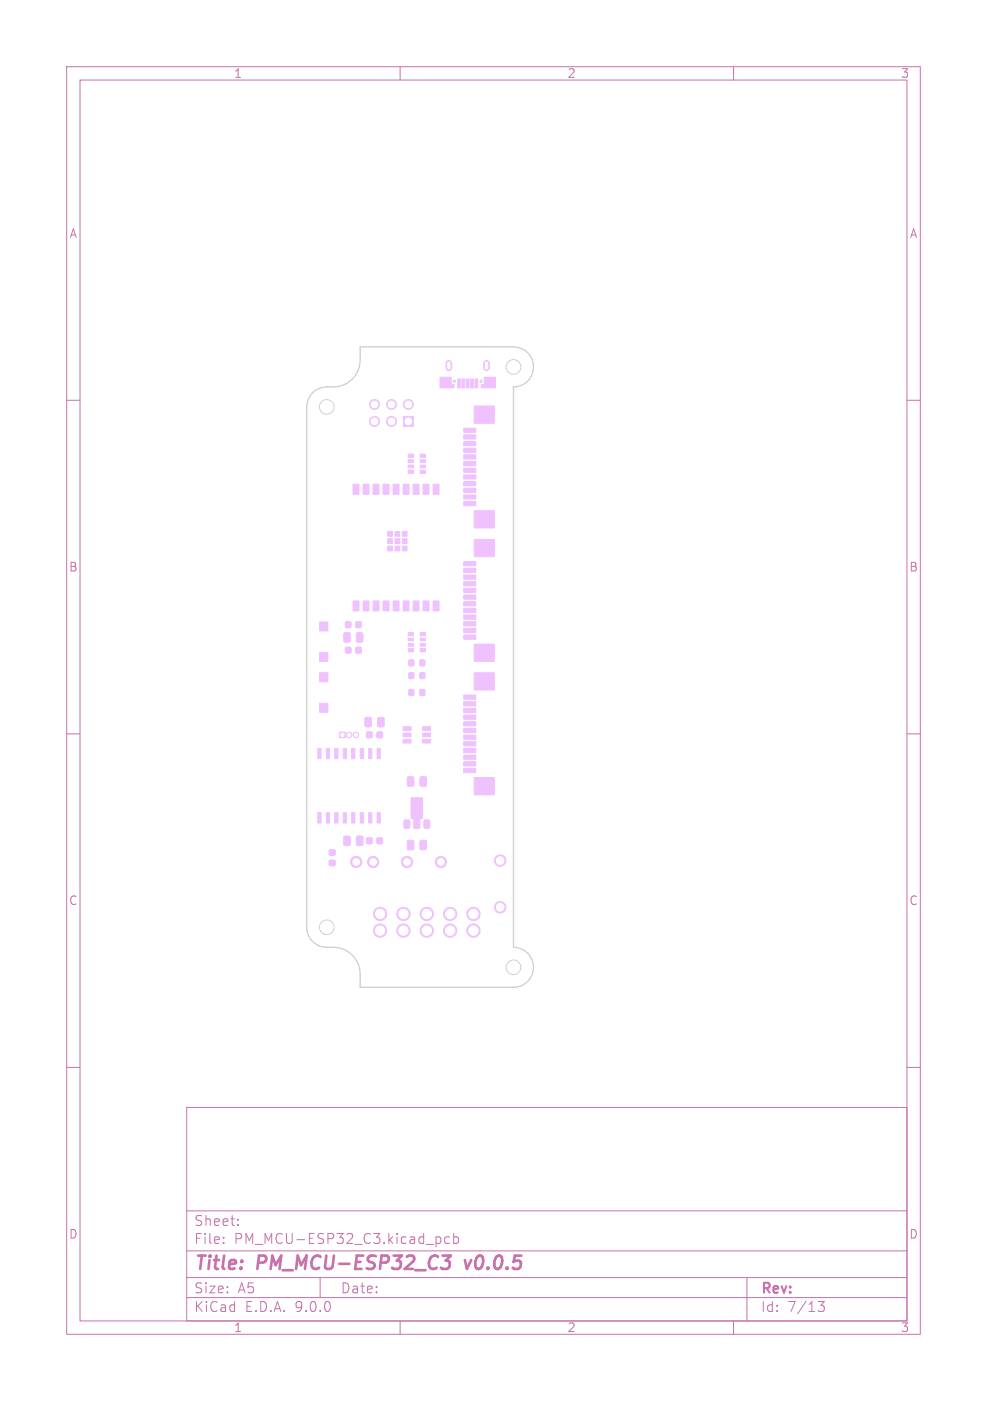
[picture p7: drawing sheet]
<svg xmlns="http://www.w3.org/2000/svg" width="148mm" height="210mm" viewBox="0 0 148 210" stroke-linecap="round" stroke-linejoin="round" font-family="sans-serif">
<defs><g id="words">
<g font-size="2.8" fill="#c872ab">
<text x="29" y="190.9">Title:</text>
<text x="38.7" y="190.9">PM_MCU-ESP32_C3</text>
<text x="70.6" y="190.9">v0.0.5</text>
</g>
<g font-size="2.1" fill="#c872ab">
<text x="29" y="184">Sheet:</text>
<text x="29" y="186.7">File:</text>
<text x="35.1" y="186.7">PM_MCU-ESP32_C3.kicad_pcb</text>
<text x="29" y="196.9">KiCad</text>
<text x="29" y="194.1">Size:</text>
<text x="35.7" y="194.1">A5</text>
<text x="36.7" y="196.9">E.D.A.</text>
<text x="44.3" y="196.9">9.0.0</text>
<text x="51" y="194.1">Date:</text>
<text x="114" y="194.3">Rev:</text>
<text x="114" y="196.9">Id:</text>
<text x="118.1" y="196.9">7/13</text>
</g>
<g font-size="1.8" fill="#c872ab">
<text x="35" y="11.9">1</text>
<text x="85" y="11.9">2</text>
<text x="135" y="11.9">3</text>
<text x="10.3" y="35.9">A</text>
<text x="136.4" y="35.9">A</text>
<text x="10.3" y="85.9">B</text>
<text x="136.3" y="85.9">B</text>
<text x="10.3" y="135.9">C</text>
<text x="136.3" y="135.9">C</text>
<text x="10.3" y="185.9">D</text>
<text x="136.3" y="185.9">D</text>
<text x="35" y="199.9">1</text>
<text x="85" y="199.9">2</text>
<text x="135" y="199.9">3</text>
</g>
</g></defs>
<g fill="none" stroke="#c872ab" stroke-width=".15">
<path d="M10 10h128v190h-128zM12 12h124v186h-124zM60 10v2M110 10v2M10 60h2M136 60h2M10 110h2M136 110h2M10 160h2M28 166h108v32h-108zM136 160h2M28 194.5h108"/>
<path d="M28 191.5h108M28 187.5h108M28 181.5h108M33.5 186.3v.1M33.5 185.5v.1M35.7 183.6v.1M35.7 182.8v.1M48 191.5v3M60 198v2M65.5 185.4l.5 .1 .1 .2-.1 .6-.2 .1h-.3M67.4 185.5l-.4-.1-.3 .3v.4l.1 .2h.6M68 185.5l.5-.1 .2 .3v.4l-.1 .2h-.6"/>
<path d="M68 184.9v1.5M110 198v2M112 191.5v6.5M122.7 195.1h.9l-.5 .6a.41 .41 0 0 1 .5 .3v.3l-.1 .2h-.8"/>
</g>
<path d="M66.4 188.2h1.2l-.8 .8h.3l.3 .2v.6l-.4 .4h-.6M69.7 188.9l.3 1.3" fill="none" stroke="#c872ab" stroke-width=".4"/>
<g fill="#efc1ff" stroke="#efc1ff" stroke-width=".15">
<path d="M69.5 75.2h1.8v.6h-1.8z"/>
<path d="M69.5 74.2h1.8v.6h-1.8z"/>
<path d="M69.5 73.2h1.8v.6h-1.8z"/>
<path d="M69.5 72.2h1.8v.6h-1.8z"/>
<path d="M69.5 71.2h1.8v.6h-1.8z"/>
<path d="M69.5 70.2h1.8v.6h-1.8z"/>
<path d="M69.5 69.2h1.8v.6h-1.8z"/>
<path d="M69.5 68.2h1.8v.6h-1.8z"/>
<path d="M69.5 67.2h1.8v.6h-1.8z"/>
<path d="M69.5 66.2h1.8v.6h-1.8z"/>
<path d="M69.5 65.2h1.8v.6h-1.8z"/>
<path d="M69.5 64.2h1.8v.6h-1.8z"/>
<path d="M71.1 76.6h3v2.5h-3z"/>
<path d="M71.1 60.9h3v2.5h-3z"/>
<path d="M69.5 95.2h1.8v.6h-1.8z"/>
<path d="M69.5 94.2h1.8v.6h-1.8z"/>
<path d="M69.5 93.2h1.8v.6h-1.8z"/>
<path d="M69.5 92.2h1.8v.6h-1.8z"/>
<path d="M69.5 91.2h1.8v.6h-1.8z"/>
<path d="M69.5 90.2h1.8v.6h-1.8z"/>
<path d="M69.5 89.2h1.8v.6h-1.8z"/>
<path d="M69.5 88.2h1.8v.6h-1.8z"/>
<path d="M69.5 87.2h1.8v.6h-1.8z"/>
<path d="M69.5 86.2h1.8v.6h-1.8z"/>
<path d="M69.5 85.2h1.8v.6h-1.8z"/>
<path d="M69.5 84.2h1.8v.6h-1.8z"/>
<path d="M71.1 96.6h3v2.5h-3z"/>
<path d="M71.1 80.9h3v2.5h-3z"/>
<path d="M47.9 93.2h1.3v1.4h-1.3z"/>
<path d="M47.9 97.8h1.3v1.3h-1.3z"/>
<path d="M52.9 90.1h.9v1.5h-.9z"/>
<path d="M54.4 90.1h.9v1.5h-.9z"/>
<path d="M55.9 90.1h.9v1.5h-.9z"/>
<path d="M57.4 90.1h.9v1.5h-.9z"/>
<path d="M58.9 90.1h.9v1.5h-.9z"/>
<path d="M60.4 90.1h.9v1.5h-.9z"/>
<path d="M61.9 90.1h.9v1.5h-.9z"/>
<path d="M63.4 90.1h.9v1.5h-.9z"/>
<path d="M64.9 90.1h.9v1.5h-.9z"/>
<path d="M64.9 72.6h.9v1.5h-.9z"/>
<path d="M63.4 72.6h.9v1.5h-.9z"/>
<path d="M61.9 72.6h.9v1.5h-.9z"/>
<path d="M60.4 72.6h.9v1.5h-.9z"/>
<path d="M58.9 72.6h.9v1.5h-.9z"/>
<path d="M57.4 72.6h.9v1.5h-.9z"/>
<path d="M55.9 72.6h.9v1.5h-.9z"/>
<path d="M54.4 72.6h.9v1.5h-.9z"/>
<path d="M52.9 72.6h.9v1.5h-.9z"/>
<path d="M58.1 81.9h.7v.7h-.7z"/>
<path d="M59.2 81.9h.7v.7h-.7z"/>
<path d="M60.3 81.9h.7v.7h-.7z"/>
<path d="M58.1 80.8h.7v.7h-.7z"/>
<path d="M59.2 80.8h.7v.7h-.7z"/>
<path d="M60.3 80.8h.7v.7h-.7z"/>
<path d="M58.1 79.7h.7v.7h-.7z"/>
<path d="M59.2 79.7h.7v.7h-.7z"/>
<path d="M60.3 79.7h.7v.7h-.7z"/>
<path d="M56.6 109.8h.7v.8h-.7z"/>
<path d="M55 109.8h.8v.8h-.8z"/>
<path d="M53.4 97.1h.7v.8h-.7z"/>
<path d="M51.8 97.1h.8v.8h-.8z"/>
<path d="M60.5 62.4h1.5v1.5h-1.5z"/>
<path d="M60.6 123l.6-.1 .2 .1 .1 1-.2 .2h-.5l-.2-.1z"/>
<path d="M61.6 119.6h1.8v3.1h-.4v1.5h-.9v-1.5h-.5z"/>
<path d="M63.6 123l.6-.1 .2 .1 .1 1-.2 .2h-.5l-.2-.1z"/>
<path d="M71.2 56.8h.4v1.3h-.4z"/>
<path d="M70.6 56.8h.4v1.3h-.4z"/>
<path d="M69.9 56.8h.4v1.3h-.4z"/>
<path d="M69.3 56.8h.4v1.3h-.4z"/>
<path d="M72.6 56.5h1.7v1.1h-1.7z"/>
<path d="M72.2 57.6h2.1v.5h-2.1z"/>
<path d="M68.6 56.8h.4v1.3h-.4z"/>
<path d="M66 57.6h2.1v.5h-2.1z"/>
<path d="M66 56.5h1.7v1.1h-1.7z"/>
<path d="M53.4 93.2h.7v.9h-.7z"/>
<path d="M51.8 93.2h.8v.9h-.8z"/>
<path d="M61.2 94.8h.8v.5h-.8z"/>
<path d="M61.2 95.7h.8v.4h-.8z"/>
<path d="M61.2 96.5h.8v.4h-.8z"/>
<path d="M61.2 97.2h.8v.5h-.8z"/>
<path d="M63 97.2h.8v.5h-.8z"/>
<path d="M63 96.5h.8v.4h-.8z"/>
<path d="M63 95.7h.8v.4h-.8z"/>
<path d="M63 94.8h.8v.5h-.8z"/>
<path d="M63 126l.7-.1 .2 .2 .1 1-.2 .3h-.6l-.2-.2z"/>
<path d="M61.1 126l.7-.1 .2 .2 .1 1-.2 .3h-.6l-.2-.2z"/>
<path d="M56.6 112.2h.4v1.5h-.4z"/>
<path d="M55.3 112.2h.5v1.5h-.5z"/>
<path d="M54 112.2h.5v1.5h-.5z"/>
<path d="M52.7 112.2h.5v1.5h-.5z"/>
<path d="M51.5 112.2h.5v1.5h-.5z"/>
<path d="M50.2 112.2h.5v1.5h-.5z"/>
<path d="M48.9 112.2h.5v1.5h-.5z"/>
<path d="M47.7 112.2h.4v1.5h-.4z"/>
<path d="M47.7 121.8h.4v1.6h-.4z"/>
<path d="M48.9 121.8h.5v1.6h-.5z"/>
<path d="M50.2 121.8h.5v1.6h-.5z"/>
<path d="M51.5 121.8h.5v1.6h-.5z"/>
<path d="M52.7 121.8h.5v1.6h-.5z"/>
<path d="M54 121.8h.5v1.6h-.5z"/>
<path d="M55.3 121.8h.5v1.6h-.5z"/>
<path d="M56.6 121.8h.4v1.6h-.4z"/>
<path d="M69.5 115.2h1.8v.6h-1.8z"/>
<path d="M69.5 114.2h1.8v.6h-1.8z"/>
<path d="M69.5 113.2h1.8v.6h-1.8z"/>
<path d="M69.5 112.2h1.8v.6h-1.8z"/>
<path d="M69.5 111.2h1.8v.6h-1.8z"/>
<path d="M69.5 110.2h1.8v.6h-1.8z"/>
<path d="M69.5 109.2h1.8v.6h-1.8z"/>
<path d="M69.5 108.2h1.8v.6h-1.8z"/>
<path d="M69.5 107.2h1.8v.6h-1.8z"/>
<path d="M69.5 106.2h1.8v.6h-1.8z"/>
<path d="M69.5 105.2h1.8v.6h-1.8z"/>
<path d="M69.5 104.2h1.8v.6h-1.8z"/>
<path d="M71.1 116.6h3v2.5h-3z"/>
<path d="M71.1 100.9h3v2.5h-3z"/>
<path d="M61.3 98.9h.7v.9h-.7z"/>
<path d="M63 98.9h.7v.9h-.7z"/>
<path d="M51.6 125.4l.7-.1 .2 .2v1l-.1 .2-.6 .1-.2-.2z"/>
<path d="M53.5 125.4l.7-.1 .2 .2v1l-.1 .2-.6 .1-.2-.2z"/>
<path d="M60.5 108.9h1.1v.6h-1.1z"/>
<path d="M60.5 109.9h1.1v.5h-1.1z"/>
<path d="M60.5 110.8h1.1v.6h-1.1z"/>
<path d="M63.4 110.8h1.2v.6h-1.2z"/>
<path d="M63.4 109.9h1.2v.5h-1.2z"/>
<path d="M63.4 108.9h1.2v.6h-1.2z"/>
<path d="M56.6 125.6h.7v.8h-.7z"/>
<path d="M55 125.6h.8v.8h-.8z"/>
<path d="M56.7 107.6l.7-.1 .2 .2v1l-.1 .3h-.6l-.3-.2z"/>
<path d="M54.8 107.6l.7-.1 .2 .2v1l-.1 .3h-.6l-.3-.2z"/>
<path d="M61.3 100.9h.7v.8h-.7z"/>
<path d="M63 100.9h.7v.8h-.7z"/>
<path d="M63 116.5l.7-.1 .2 .2 .1 1-.2 .3h-.6l-.2-.2z"/>
<path d="M61.1 116.5l.7-.1 .2 .2 .1 1-.2 .3h-.6l-.2-.2z"/>
<path d="M53.5 94.9l.7-.1 .2 .2v1l-.1 .3h-.6l-.2-.2z"/>
<path d="M51.6 94.9l.7-.1 .2 .2v1l-.1 .3h-.6l-.2-.2z"/>
<path d="M47.9 105.4h1.3v1.4h-1.3z"/>
<path d="M47.9 100.9h1.3v1.3h-1.3z"/>
<path d="M50.9 109.7h.9v.9h-.9z"/>
<path d="M61.3 103.4h.7v.8h-.7z"/>
<path d="M63 103.4h.7v.8h-.7z"/>
<path d="M61.2 68.1h.8v.5h-.8z"/>
<path d="M61.2 68.9h.8v.4h-.8z"/>
<path d="M61.2 69.7h.8v.4h-.8z"/>
<path d="M61.2 70.5h.8v.5h-.8z"/>
<path d="M63 70.5h.8v.5h-.8z"/>
<path d="M63 69.7h.8v.4h-.8z"/>
<path d="M63 68.9h.8v.4h-.8z"/>
<path d="M63 68.1h.8v.5h-.8z"/>
<path d="M49.4 129h.8v.7h-.8z"/>
<path d="M49.4 127.4h.8v.8h-.8z"/>
<circle cx="58.7" cy="63.2" r=".75"/>
<circle cx="56.2" cy="63.2" r=".75"/>
<circle cx="61.2" cy="60.6" r=".75"/>
<circle cx="58.7" cy="60.6" r=".75"/>
<circle cx="56.2" cy="60.6" r=".75"/>
<circle cx="57" cy="137" r="1"/>
<circle cx="60.5" cy="137" r="1"/>
<circle cx="64" cy="137" r="1"/>
<circle cx="67.5" cy="137" r="1"/>
<circle cx="71" cy="137" r="1"/>
<circle cx="57" cy="139.5" r="1"/>
<circle cx="60.5" cy="139.5" r="1"/>
<circle cx="64" cy="139.5" r="1"/>
<circle cx="67.5" cy="139.5" r="1"/>
<circle cx="71" cy="139.5" r="1"/>
<circle cx="75" cy="136" r=".86"/>
<circle cx="52.3" cy="110.2" r=".42"/>
<circle cx="53.3" cy="110.2" r=".42"/>
<circle cx="53.4" cy="129.2" r=".85"/>
<circle cx="56" cy="129.2" r=".85"/>
<circle cx="61" cy="129.2" r=".85"/>
<circle cx="66.1" cy="129.2" r=".85"/>
<circle cx="75" cy="129" r=".86"/>
</g>
<path d="M67.3 54.4v.7M73 54.4v.7" fill="none" stroke="#efc1ff" stroke-width="1"/>
<path d="M46.9 58.9a3 3 0 0 1 2.1-.9 4.3 4.3 0 0 0 4.3-1.7l.5-.9 .1-.7 .1-2.7h23a3 3 0 0 1 3 3 3 3 0 0 1-3 3v84a3 3 0 0 1 3 3 3 3 0 0 1-3 3h-23v-2a4 4 0 0 0-4-4h-1a3 3 0 0 1-3-3v-78a3 3 0 0 1 .9-2.1z" fill="none" stroke="#d0d2cd" stroke-width=".2"/>
<g fill="none" stroke="#d0d2cd" stroke-width=".15">
<circle cx="68.1" cy="57.1" r=".17"/>
<circle cx="72.1" cy="57.1" r=".17"/>
<circle cx="77" cy="55" r="1.1"/>
<circle cx="49" cy="61" r="1.1"/>
<circle cx="49" cy="139" r="1.1"/>
<circle cx="77" cy="145" r="1.1"/>
</g>
<g fill="#d0d2cd" stroke="#d0d2cd" stroke-width=".15">
<circle cx="61.2" cy="63.2" r=".5"/>
<circle cx="58.7" cy="63.2" r=".5"/>
<circle cx="56.2" cy="63.2" r=".5"/>
<circle cx="61.2" cy="60.6" r=".5"/>
<circle cx="58.7" cy="60.6" r=".5"/>
<circle cx="56.2" cy="60.6" r=".5"/>
<circle cx="57" cy="137" r=".7"/>
<circle cx="60.5" cy="137" r=".7"/>
<circle cx="64" cy="137" r=".7"/>
<circle cx="67.5" cy="137" r=".7"/>
<circle cx="71" cy="137" r=".7"/>
<circle cx="57" cy="139.5" r=".7"/>
<circle cx="60.5" cy="139.5" r=".7"/>
<circle cx="64" cy="139.5" r=".7"/>
<circle cx="67.5" cy="139.5" r=".7"/>
<circle cx="71" cy="139.5" r=".7"/>
<circle cx="75" cy="136" r=".57"/>
<circle cx="51.3" cy="110.2" r=".25"/>
<circle cx="52.3" cy="110.2" r=".25"/>
<circle cx="53.3" cy="110.2" r=".25"/>
<circle cx="53.4" cy="129.2" r=".5"/>
<circle cx="56" cy="129.2" r=".5"/>
<circle cx="61" cy="129.2" r=".5"/>
<circle cx="66.1" cy="129.2" r=".5"/>
<circle cx="75" cy="129" r=".58"/>
</g>
<path d="M67.3 54.4v.7M73 54.4v.7" fill="none" stroke="#d0d2cd" stroke-width=".5"/>
<g fill="#fff" stroke="#fff" stroke-width=".15">
<circle cx="61.2" cy="63.2" r=".5"/>
<circle cx="58.7" cy="63.2" r=".5"/>
<circle cx="56.2" cy="63.2" r=".5"/>
<circle cx="61.2" cy="60.6" r=".5"/>
<circle cx="58.7" cy="60.6" r=".5"/>
<circle cx="56.2" cy="60.6" r=".5"/>
<circle cx="57" cy="137" r=".7"/>
<circle cx="60.5" cy="137" r=".7"/>
<circle cx="64" cy="137" r=".7"/>
<circle cx="67.5" cy="137" r=".7"/>
<circle cx="71" cy="137" r=".7"/>
<circle cx="57" cy="139.5" r=".7"/>
<circle cx="60.5" cy="139.5" r=".7"/>
<circle cx="64" cy="139.5" r=".7"/>
<circle cx="67.5" cy="139.5" r=".7"/>
<circle cx="71" cy="139.5" r=".7"/>
<circle cx="75" cy="136" r=".57"/>
<circle cx="51.3" cy="110.2" r=".25"/>
<circle cx="52.3" cy="110.2" r=".25"/>
<circle cx="53.3" cy="110.2" r=".25"/>
<circle cx="53.4" cy="129.2" r=".5"/>
<circle cx="56" cy="129.2" r=".5"/>
<circle cx="61" cy="129.2" r=".5"/>
<circle cx="66.1" cy="129.2" r=".5"/>
<circle cx="75" cy="129" r=".58"/>
</g>
<path d="M67.3 54.4v.7M73 54.4v.7" fill="none" stroke="#fff" stroke-width=".5"/>
<use href="#words"/>
</svg>
